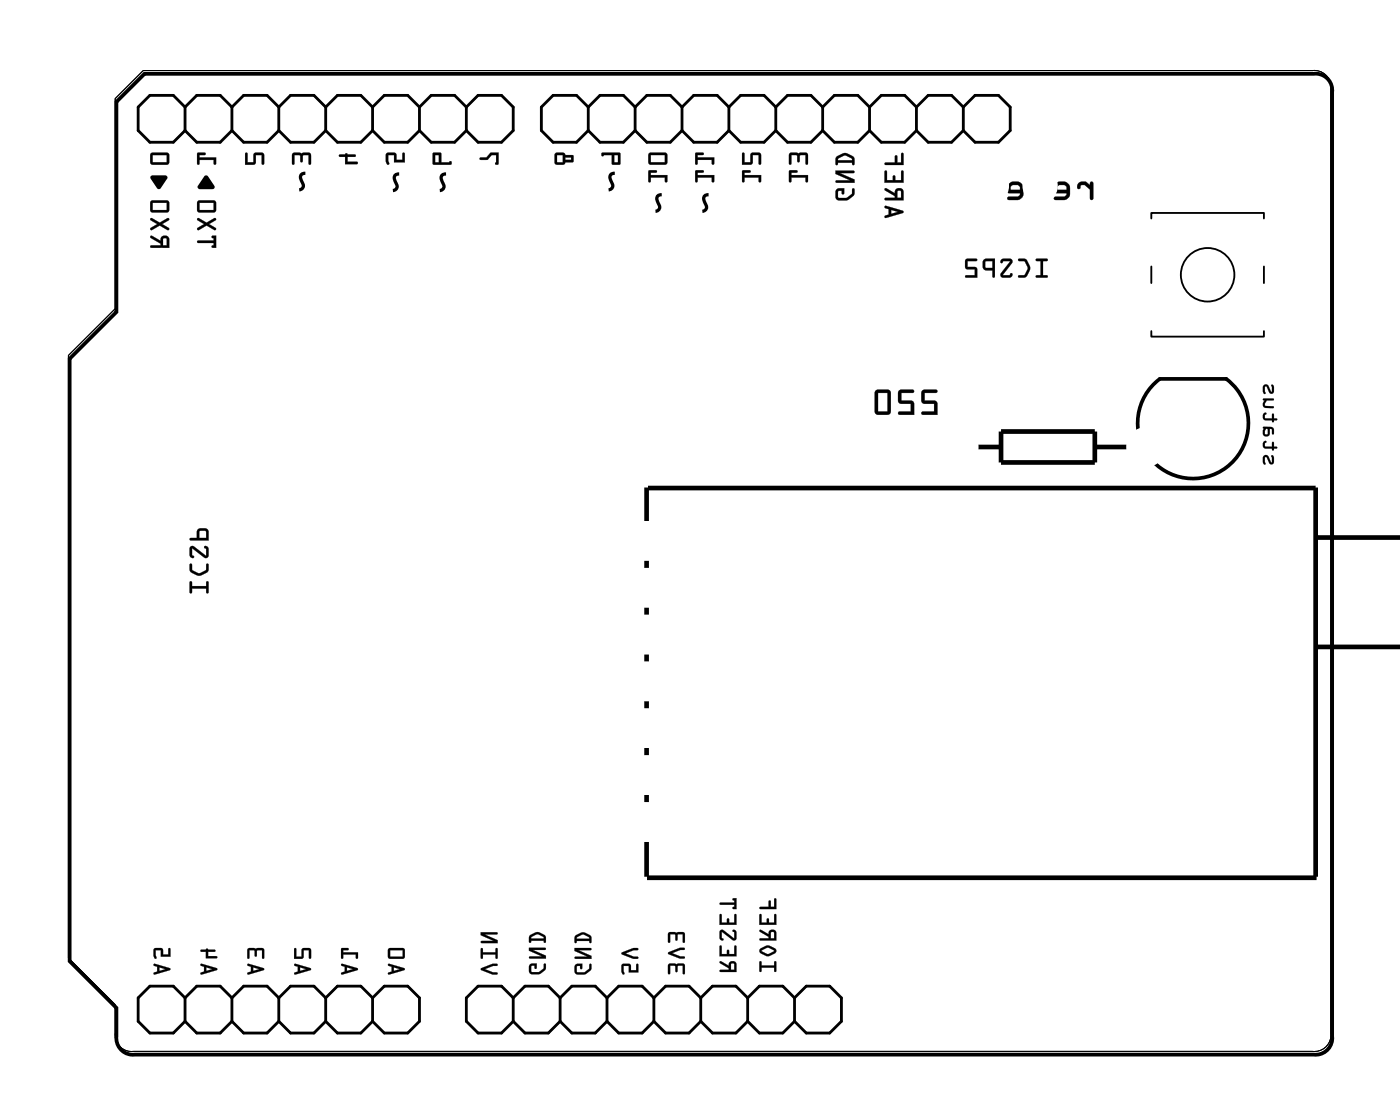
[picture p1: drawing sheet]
<svg xmlns="http://www.w3.org/2000/svg" width="76mm" height="61mm" viewBox="0 0 76 61" stroke-linecap="round" stroke-linejoin="round" font-family="sans-serif">
<path d="M6.2 5.3l1.6-1.5h63.3a.9 .9 0 0 1 1 1v51.2a.9 .9 0 0 1-1 1h-63.9a.9 .9 0 0 1-1-1v-1.6l-2.5-2.5v-32.6l2.5-2.6z" fill="none" stroke="#000" stroke-width=".05"/>
<g fill="#000">
<path d="M8.2 9.5h.8l.1 .1-.5 .6-.4-.5zM10.7 8.3h.4v.1h-.3v.1h.9v.4h-.1v-.2h-.8v.2h-.1zM11.1 9.5h.2l.3 .6v.1h-.9v-.1zM13.3 8.3h.1v.5h.3l.1-.5h.4l.1 .1v.5h-.1v-.5h-.3l-.1 .5h-.5zM15.9 8.3h.9l.1 .1-.1 .5h-.1v-.5h-.3l-.1 .4-.1-.4h-.2v.5h-.1zM18.4 8.4l.4-.1 .4 .1v.1h-.4v.3h.5l.1 .1h-.7v-.4h-.3zM20.9 8.3h.5l.1 .4h.3v-.4h.1v.5h-.6v-.4h-.3l.1 .4a.11 .11 0 0 1-.2 .1 .11 .11 0 0 1 0-.2zM26 8.6l.4-.1 .2-.2h.4v.6h-.2l.1-.5h-.3l-.2 .3h-.4z"/>
<path d="M6.2 5.3v11.4l-2.5 2.6v32.6l2.5 2.5v1.6a.89 .89 0 0 0 1 1h63.9a.89 .89 0 0 0 1-1v-51.2a.89 .89 0 0 0-.8-1h-63.5zM6.2 5.3l1.6-1.5h63.3a.89 .89 0 0 1 1 1v51.4a.9 .9 0 0 1-1 .8h-64.1a.9 .9 0 0 1-.8-1v-1.6l-2.5-2.5v-32.6l2.5-2.6z"/>
<path d="M8.2 12.8v.1l.5 .3v.1h-.5v.1h1v-.4a.24 .24 0 0 0-.3-.2 .24 .24 0 0 0-.2 .2zM8.9 12.9h.1v.4h-.2zM8.2 11.8v.1l.3 .2-.3 .2v.2l.5-.3 .4 .3 .1-.1-.4-.3 .3-.2v-.1l-.4 .3zM8.2 10.9l-.1 .5 .1 .1h.8l.2-.1v-.4l-.1-.1zM8.3 11h.7v.4h-.7z"/>
<path d="M8.2 12.8v.1l.5 .3v.1h-.5v.1h1v-.4a.24 .24 0 0 0-.3-.2 .24 .24 0 0 0-.2 .2zM8.2 12.8l.5 .3a.23 .23 0 0 1 .2-.3 .23 .23 0 0 1 .3 .2v.4h-1v-.1h.5v-.1l-.5-.3zM8.9 12.9h.1v.4h-.2zM8.8 12.9v.4h.2v-.4zM8.2 11.8v.1l.3 .2-.3 .2v.2l.5-.3 .4 .3 .1-.1-.4-.3 .3-.2v-.1l-.4 .3zM8.2 11.8l.5 .3 .4-.3v.1l-.3 .2 .4 .3-.1 .1-.4-.3-.5 .3v-.2l.3-.2-.3-.2zM8.2 10.9l-.1 .5 .1 .1h.8l.2-.1v-.4l-.1-.1zM8.2 10.9h.9l.1 .1v.4l-.2 .1h-.8l-.1-.1zM8.3 11h.7v.4h-.7zM8.3 11v.4h.7v-.4z"/>
<path d="M8.2 8.3l-.1 .5 .1 .1h.8l.2-.1v-.4l-.1-.1zM8.3 8.4h.7v.4h-.7z"/>
<path d="M8.2 8.3l-.1 .5 .1 .1h.8l.2-.1v-.4l-.1-.1zM8.2 8.3h.9l.1 .1v.4l-.2 .1h-.8l-.1-.1zM8.3 8.4h.7v.4h-.7zM8.3 8.4v.4h.7v-.4z"/>
<path d="M10.7 8.3v.6h.1v-.2h.8v.2h.1v-.4h-.9v-.1h.3v-.1zM10.7 8.3h.4v.1h-.3v.1h.9v.4h-.1v-.2h-.8v.2h-.1z"/>
<path d="M10.7 13.1v.1h.9l-.1 .2h.2v-.6h-.2l.1 .2zM10.7 11.8v.1l.4 .2-.4 .2v.2l.5-.3 .4 .3 .1-.1-.4-.3 .4-.2v-.1l-.5 .3zM10.7 10.9v.5l.1 .1h.8l.1-.1v-.4l-.1-.1zM10.8 11h.8v.4h-.8z"/>
<path d="M10.7 13v.2h.9l-.1 .2h.2v-.6h-.2l.1 .2zM10.7 13.1l.9-.1v-.1l-.1-.1h.2v.6h-.2l.1-.1v-.1h-.9zM10.7 11.8v.1l.4 .2-.4 .2v.2l.5-.3 .4 .3 .1-.1-.4-.3 .4-.2v-.1l-.5 .3zM10.7 11.8l.5 .3 .5-.3v.1l-.4 .2 .4 .3-.1 .1-.4-.3-.5 .3v-.2l.4-.2-.4-.2zM10.7 10.9v.5l.1 .1h.8l.1-.1v-.4l-.1-.1zM10.7 10.9h.9l.1 .1v.4l-.1 .1h-.8l-.1-.1zM10.8 11h.8v.4h-.8zM10.8 11v.4h.8v-.4z"/>
<path d="M13.3 8.3v.6h.5l.1-.5h.3v.5h.1v-.5l-.1-.1h-.4l-.1 .5h-.3v-.5zM13.3 8.3h.1v.5h.3l.1-.5h.4l.1 .1v.5h-.1v-.5h-.3l-.1 .5h-.5z"/>
<path d="M15.9 8.3v.6h.1v-.5h.2l.1 .4 .1-.4h.3v.5h.2v-.5l-.1-.1zM15.9 8.3h.9v.1v.5h-.1v-.5h-.3l-.1 .4v-.4h-.4v.5z"/>
<path d="M18.4 8.4v.1h.3v.4h.7l-.1-.1h-.5v-.3h.4v-.1h-.4v-.1zM18.4 8.4l.4-.1 .4 .1v.1h-.4v.3h.5l.1 .1h-.7v-.4h-.3z"/>
<path d="M20.9 8.3v.4l.1 .2h.1l-.1-.5h.3v.4h.6v-.5h-.1v.4h-.3l-.1-.4zM20.9 8.3h.5l.1 .4h.3v-.4h.1v.5h-.6l.1-.4h-.4l.1 .4a.11 .11 0 0 1-.2 .1 .11 .11 0 0 1 0-.2z"/>
<path d="M23.5 8.3v.6h1l-.1-.2-.5 .1v-.5zM23.6 8.4h.2v.4h-.2z"/>
<path d="M23.5 8.3v.6h1l-.1-.2-.1 .1h-.4v-.5zM23.5 8.3h.4v.5l.5-.1 .1 .2h-1zM23.6 8.4h.2v.4h-.2zM23.6 8.4v.4h.2v-.4z"/>
<path d="M26 8.5v.2h.4l.2-.3h.3l-.1 .5h.2v-.6h-.4l-.2 .2zM26 8.6l.4-.1 .2-.2h.4v.6h-.2l.1-.5h-.3l-.2 .3h-.4z"/>
<path d="M30.1 8.3l-.1 .5 .1 .1h.4l.1-.1h.5l-.1-.4h-.4l-.1-.1zM30.2 8.4h.3v.4h-.3zM30.6 8.5h.3v.2h-.3z"/>
<path d="M30.1 8.3l-.1 .5 .1 .1h.4l.1-.1h.5l-.1-.4h-.4l-.1-.1zM30.1 8.3h.4l.1 .1h.4l.1 .4h-.5l-.1 .1h-.4l-.1-.1zM30.2 8.4h.3v.4h-.3zM30.2 8.4v.4h.3v-.4zM30.6 8.5h.3v.2h-.3zM30.6 8.5v.2h.3v-.2z"/>
<path d="M32.6 8.3v.2l.5-.1 .1 .5h.4v-.6zM33.3 8.4h.2v.4h-.2z"/>
<path d="M32.6 8.3v.2l.5-.1 .1 .5h.4v-.6zM32.6 8.3h1v.6h-.4l-.1-.5-.5 .1zM33.3 8.4h.2v.4h-.2zM33.3 8.4v.4h.2v-.4z"/>
<path d="M35.1 9.2l.1 .7 .1-.1v-.2h.7v.2h.1l.1-.3h-.9v-.1h.3v-.1zM35.2 8.3l-.1 .5 .1 .1h.8l.1-.1 .1-.4-.1-.1zM35.3 8.4h.7v.4h-.7z"/>
<path d="M35.1 9.2l.1 .7 .1-.1v-.2h.7v.2h.2v-.3h-.9v-.1h.3v-.1zM35.1 9.2l.5 .1h-.1h-.2v.2h.9l-.1 .3h-.1v-.2h-.7l-.1 .2v.1zM35.2 8.3l-.1 .5 .1 .1h.8l.2-.1v-.4l-.1-.1zM35.2 8.3h.9v.1v.4l-.1 .1h-.8l-.1-.1zM35.3 8.4h.7v.4h-.7zM35.3 8.4v.4h.7v-.4z"/>
<path d="M37.7 9.2v.7l.1-.1v-.2h.8v.2h.1v-.3h-.9v-.1h.3v-.1zM37.7 8.3v.6h.1v-.2h.8v.2h.1v-.4h-.9v-.1h.3v-.1z"/>
<path d="M37.7 9.2v.7l.1-.1v-.2h.8v.2h.1v-.3h-.9v-.1h.3v-.1zM37.7 9.2l.4 .1h-.3v.2h.9v.3h-.1v-.2h-.8v.2l-.1 .1zM37.7 8.3v.6h.1v-.2h.8v.2h.1v-.4h-.9v-.1h.3v-.1zM37.7 8.3h.4v.1h-.3v.1h.9v.4h-.1v-.2h-.8v.2h-.1z"/>
<path d="M40.2 9.2v.7l.1-.1v-.2h.8v.2h.1v-.3h-.9v-.1h.3l.1-.1zM40.2 8.3v.6h.5l.1-.5h.3v.5h.1v-.5v-.1h-.5v.5h-.4v-.5z"/>
<path d="M40.2 9.2v.7l.1-.1v-.2h.8v.2h.1v-.3h-.9v-.1h.3l.1-.1zM40.2 9.2l.5 .1h-.1h-.3v.2h.9v.3h-.1v-.2h-.8v.2l-.1 .1zM40.2 8.3v.6h.5l.1-.5h.3v.5h.1v-.5v-.1h-.5v.5h-.4v-.5zM40.2 8.3h.1v.5h.4v-.5h.4l.1 .1v.5h-.1v-.5h-.3l-.1 .5h-.5z"/>
<path d="M42.8 9.2v.7l.1-.1v-.2h.7v.2h.2v-.3h-.9v-.1h.3v-.1zM42.8 8.3v.6h.1v-.5h.3l.1 .4v-.4h.3v.5h.2v-.5l-.1-.1z"/>
<path d="M42.8 9.2v.7l.1-.1v-.2h.7v.2h.2v-.3h-.9v-.1h.3v-.1zM42.8 9.2l.4 .1h-.3v.2h.9v.3h-.1l-.1-.2h-.7v.2l-.1 .1zM42.8 8.3v.6h.1v-.5h.3l.1 .4v-.4h.3v.5h.2v-.5l-.1-.1zM42.8 8.3h.9l.1 .1v.5h-.1l-.1-.5h-.3v.4l-.1-.4h-.3v.5h-.1z"/>
<path d="M45.3 10.3v.4l.1 .1a.65 .65 0 0 0 .9-.5l-.1-.1v.3l-.3 .2h-.4l-.1-.3 .2-.1v.2h.1v-.3zM45.3 9.2v.2l.8 .4h-.8v.1h1v-.2l-.8-.3h.7l.1-.2zM45.3 8.5v.4l.1-.1h.8l.1 .1v-.4a.6 .6 0 0 0-.9 0zM45.4 8.6l.4-.2 .3 .2 .1 .1h-.8z"/>
<path d="M45.3 10.3v.4l.1 .2h.5l.4-.3v-.3l-.1-.1-.1 .3-.2 .2h-.5v-.3l.2-.1v.2h.1v-.3zM45.3 10.3l.4-.1v.3l-.1-.2-.2 .1v.3h.4l.4-.2v-.3h.1l-.1 .4a.68 .68 0 0 1-.9 .1zM45.3 9.2v.2l.8 .4h-.8v.1h1v-.2l-.8-.3h.7l.1-.2zM45.3 9.2l1 .1-.1 .1h-.7l.8 .3v.2h-1v-.1h.8l-.8-.4zM45.3 8.5v.1v.3l.1-.1h.8v.1h.1v-.4l-.4-.2h-.2zM45.3 8.5l.3-.2h.3l.4 .2v.4h-.1v-.1h-.8l-.1 .1zM45.4 8.6l.4-.2 .3 .2 .1 .1h-.8zM45.4 8.6v.1h.8l-.1-.1-.3-.2z"/>
<path d="M47.9 11.2v.1h.2v.3l-.2 .1 .1 .1 .9-.3v-.1zM48.3 11.4l.3 .1-.3 .1zM47.9 10.2l.1 .1 .5 .3v.1h-.5v.2h1v-.5a.24 .24 0 0 0-.3-.2 .24 .24 0 0 0-.2 .3zM48.6 10.3l.2 .1v.3h-.2zM47.9 9.3v.6h1.1l-.1-.7-.1 .1v.5h-.3l-.1-.3v.3h-.3l-.1-.5zM47.9 8.8l.1 .1h1l-.1-.6h-.1v.5h-.2l-.1-.4v.4z"/>
<path d="M47.9 11.2v.1h.2v.3l-.2 .1 .1 .1 1-.3-.1-.1zM47.9 11.2l1 .2v.1l-.9 .3-.1-.1 .3-.1v-.3h-.2zM48.3 11.4l.3 .1-.3 .1zM48.3 11.4v.2l.4-.1zM47.9 10.2v.1l.6 .3v.1h-.5v.2h1v-.5a.24 .24 0 0 0-.3-.2 .24 .24 0 0 0-.2 .3zM47.9 10.2l.6 .3a.23 .23 0 0 1 .2-.3 .23 .23 0 0 1 .2 .2l.1 .5-1-.1v-.1h.5v-.1l-.5-.3zM48.6 10.4h.2v.3h-.2zM48.6 10.3v.4h.2v-.3zM47.9 9.3v.6h1.1l-.1-.7-.1 .1v.5h-.3l-.1-.3v.3h-.3v-.5zM47.9 9.3h.1v.5h.4v-.3l.1 .3h.3v-.5l.1-.1 .1 .7h-1.1zM47.9 8.8l.1 .1h1v-.6h-.2v.5h-.2l-.1-.4v.1v.3zM47.9 8.8h.6v-.4l.1 .4h.2v-.5h.1l.1 .6h-1z"/>
<path d="M56.1 14l.1 .1h.2v.8h-.2l-.1 .1h.6v-.1h-.2v-.8h.2h.1zM55.2 14v.1l.3 .1 .2 .3-.2 .4h-.3v.1a.47 .47 0 0 0 .6-.5l-.2-.5zM54.3 14.1l-.1 .2 .2-.2 .3 .1-.5 .6v.2h.1h.4l.1-.1v-.1l-.1 .1h-.4l.5-.6v-.2l-.1-.1zM53.3 14.1v.4l.1 .1 .4 .1v.3h.1v-1zM53.4 14.2l.4-.1v.4h-.4zM52.3 14.1v.4l.1 .1h.4v.3h-.4l-.1 .1h.6v-.5h-.5v-.4h.5z"/>
<path d="M56.1 14v.1h.3v.8h-.3v.1h.6v-.1h-.2v-.8h.2h.1zM56.1 14l.7 .1h-.1h-.2v.8h.2v.1h-.6l.1-.1h.2v-.8h-.2zM55.2 14v.1l.3 .1 .2 .3-.2 .4h-.3v.1h.3l.2-.2 .1-.3-.2-.5zM55.2 14h.4l.2 .5a.48 .48 0 0 1-.6 .5v-.1h.3l.2-.4-.2-.4h-.3zM54.2 14.1v.2l.2-.1h.3l-.5 .6v.2l.1 .1 .4-.1 .1-.1v-.1l-.1 .1h-.4l.5-.6 .1-.2-.2-.1zM54.3 14.1l.4-.1 .1 .1v.2l-.5 .6h.4l.1-.1v.1l-.1 .1h-.4l-.1-.1v-.1l.5-.6-.3-.1-.2 .1zM53.3 14.1l-.1 .4 .2 .1 .4 .1v.3h.1v-1zM53.3 14.1l.6-.1v1h-.1v-.4h-.4l-.1-.1zM53.4 14.2l.4-.1v.4h-.4zM53.4 14.2v.3h.4v-.4zM52.3 14v.5l.1 .1h.4v.3h-.4l-.1 .1 .6 .1v-.6h-.5v-.4l.5 .1v-.1zM52.3 14.1h.6h-.5v.4h.5v.5h-.6l.1-.1h.4v-.3l-.5-.1z"/>
<path d="M58.4 9.9v.2a.1 .1 0 0 0 0 .1 .1 .1 0 0 0 .1-.1l.3-.1 .3 .3v.5h.1v-.9h-.1v.1l-.3-.2zM57.2 10l-.1 .2v.2l.7 .1-.1 .2h-.5l-.1 .1h.7l.2-.3-.1-.5-.3-.2-.2 .1zM57.3 10.1l.4-.1 .1 .3h-.5zM55.9 10a.12 .12 0 0 0 .1 .1 .12 .12 0 0 0 .1-.1l.4 .1-.5 .2a.27 .27 0 0 0-.2 .3 .27 .27 0 0 0 .3 .2l.6-.1v-.1l-.2 .1-.5-.1 .1-.1 .4-.2a.22 .22 0 0 0 .2-.3 .22 .22 0 0 0-.2-.2h-.4zM54.7 10l-.1 .2v.2l.7 .1-.2 .2h-.5v.1h.7l.1-.3v-.5l-.3-.2-.3 .1zM54.8 10.1l.4-.1 .1 .3h-.6zM53.4 9.9l.1 .1h.3v.6l-.2 .1-.2-.2-.1 .1a.35 .35 0 0 0 .4 .3 .35 .35 0 0 0 .3-.3v-.6l.2-.1-.2-.1v-.2h-.2v.2z"/>
<path d="M58.4 9.9l-.1 .2a.11 .11 0 0 0 .2 .1 .11 .11 0 0 0 0-.1l.3-.1 .3 .3-.1 .4a.1 .1 0 0 0 .1 .1 .1 .1 0 0 0 .1-.1v-.8a.1 .1 0 0 0-.1-.1 .1 .1 0 0 0-.1 .1l.1 .1-.3-.2zM58.4 9.9h.4l.3 .2v-.2h.1v.9h-.1v-.5l-.3-.3h-.2l-.2 .2zM57.2 10l-.1 .2v.2l.7 .1-.1 .1h-.5a.1 .1 0 0 0-.1 .1 .1 .1 0 0 0 .1 .1h.5h.1l.2-.2v-.4l-.3-.3-.3-.1zM57.2 10l.2-.1h.2l.3 .1 .1 .5-.2 .3h-.7l.1-.1h.5l.1-.2-.7-.1v-.2zM57.3 10.1l.4-.1 .1 .3h-.5zM57.3 10.1v.2h.5l-.1-.3zM55.9 9.9a.12 .12 0 0 0 0 .2 .12 .12 0 0 0 .2-.1l.4 .1-.5 .2a.28 .28 0 0 0-.2 .3 .28 .28 0 0 0 .3 .2l.6-.1a.12 .12 0 0 0-.1-.1 .12 .12 0 0 0-.1 0h-.4h-.1l.7-.4v-.2l-.2-.1a.71 .71 0 0 0-.6 0zM55.9 10l.2-.1h.4a.22 .22 0 0 1 .2 .1 .22 .22 0 0 1-.2 .3l-.4 .2-.1 .1 .5 .1 .1-.1 .1 .1-.3 .1h-.4l-.1-.1v-.3l.6-.3-.5-.1a.09 .09 0 0 1-.1 .1 .09 .09 0 0 1 0-.1zM54.7 10l-.1 .2v.2l.7 .1-.2 .1h-.4a.1 .1 0 0 0-.1 .1 .1 .1 0 0 0 .1 .1h.5h.1l.1-.2v-.4l-.2-.3-.4-.1zM54.7 10l.1-.1h.3l.3 .1v.5l-.1 .3h-.7v-.1h.5l.2-.2-.7-.1v-.2zM54.8 10.1l.4-.1 .1 .3h-.6zM54.8 10.1l-.1 .2h.6l-.1-.3zM53.4 9.9v.1h.4v.6h-.2l-.2-.1h-.1a.21 .21 0 0 0 0 .3 .21 .21 0 0 0 .3 0h.2l.2-.1v-.7l.2-.1-.2-.1v-.2a.1 .1 0 0 0-.1-.1 .1 .1 0 0 0-.1 .1v.2zM53.4 9.9h.4v-.3h.2v.3h.2l-.2 .1v.6a.37 .37 0 0 1-.3 .2 .37 .37 0 0 1-.4-.2l.1-.1 .2 .2h.2v-.1v-.6h-.3z"/>
<path d="M10.3 31.5v.6h.1v-.2h.8v.2h.1v-.6h-.1v.3h-.8v-.3zM10.3 30.6a.47 .47 0 0 0 .5 .6l.5-.2v-.4h-.1v.3l-.4 .2-.4-.2v-.3zM10.3 29.6v.5l.1 .1h.1l-.1-.1v-.4l.7 .5 .2-.1v-.3l-.1-.2h-.1l.1 .1v.4l-.7-.5zM10.7 28.7v.4l-.4 .1v.1h1l-.1-.6zM10.8 28.8h.3l.1 .3h-.4z"/>
<path d="M10.3 31.5v.6h.1v-.2h.8v.2h.1v-.6h-.1v.3h-.8v-.3zM10.3 31.5h.1v.3h.8v-.3h.1v.6h-.1v-.2h-.8v.2h-.1zM10.3 30.5v.5l.3 .2h.3l.4-.3v-.4l-.1 .1v.3l-.4 .2-.4-.2v-.3zM10.3 30.6h.1v.3l.4 .2 .4-.2v-.3h.1v.4l-.5 .2a.48 .48 0 0 1-.5-.6zM10.3 29.6v.5l.1 .1h.1l-.1-.1v-.4l.7 .5 .2-.1v-.3l-.1-.2h-.2l.2 .1-.1 .4-.6-.5zM10.3 29.6h.2l.7 .5v-.3l-.1-.2h.1l.1 .2v.3l-.2 .1-.7-.5v.4l.1 .1h-.1l-.1-.1zM10.7 28.7v.4h-.4v.2h1l-.1-.6-.1-.1zM10.7 28.7h.5l.1 .6h-1v-.1h.4zM10.8 28.8h.3l.1 .3h-.4zM10.8 28.8v.4h.4v-.4z"/>
<path d="M50 21.2l-.1 .6 .2 .1h.5v.4h-.6l-.1 .1 .9 .1-.1-.7-.6-.1v-.4h.6l.1-.1zM48.7 21.2v.6l.1 .1h.5v.4h-.6v.1l.8 .1v-.7l-.7-.1v-.4h.6l.1-.1zM47.4 21.2v1.2l.2 .1h.6l.1-.2-.1-1.1-.1-.1zM47.6 21.3h.5v1h-.5z"/>
<path d="M50 21.2v.6l.6 .1v.4h-.6a.1 .1 0 0 0-.1 .1 .1 .1 0 0 0 .1 .1h.8l-.1-.8h-.6v-.4h.6a.1 .1 0 0 0 .1-.1 .1 .1 0 0 0-.1-.1zM50 21.2h.8l-.1 .1h-.6v.4l.6 .1 .1 .7-.9-.1 .1-.1h.6v-.4h-.5l-.2-.1zM48.7 21.2v.6l.6 .1v.4h-.6a.1 .1 0 0 0-.1 .1 .1 .1 0 0 0 .1 .1h.8v-.8h-.7v-.4h.6a.1 .1 0 0 0 .1-.1 .1 .1 0 0 0-.1-.1zM48.7 21.2h.8l-.1 .1h-.6v.4l.7 .1v.7l-.8-.1v-.1h.7v-.4h-.6l-.1-.1zM47.4 21.2v1.2l.2 .1h.6l.1-.2v-1.1l-.2-.1zM47.5 21.2l.6-.1 .1 .1 .1 1.1-.2 .2h-.5l-.2-.1zM47.6 21.3h.5v1h-.5zM47.6 21.3v1h.5v-1z"/>
<path d="M68.5 24.7v.5l.1-.1v-.3l.2 .3a.14 .14 0 0 0 .1 .1 .14 .14 0 0 0 .1-.2v-.3h-.1v.4l-.2-.4zM68.5 23.9l-.1 .2 .1 .2h.4l.1 .1v-.1h.2l-.2-.1v-.3l-.1 .3h-.3l-.1-.2 .1-.1zM68.4 23.1v.4a.19 .19 0 0 0 .2 .1 .19 .19 0 0 0 .2-.1v-.3l.1 .3h.1v-.3zM68.6 23.2l.1 .1-.1 .2h-.1zM68.5 22.4l-.1 .2 .1 .2h.4l.1 .1v-.1l.2-.1h-.2v-.3l-.1 .3h-.3l-.1-.2 .1-.1zM68.4 21.6l.1 .1a.23 .23 0 0 0-.1 .2 .23 .23 0 0 0 .2 .2h.4v-.1h-.4l-.1-.1 .1-.2h.4v-.1zM68.5 20.9v.4h.1v-.4l.2 .4a.14 .14 0 0 0 .1 0 .14 .14 0 0 0 .1-.1v-.4l-.1 .1v.3l-.2-.3z"/>
<path d="M68.5 24.7v.5l.1-.1v-.3l.2 .3h.2v-.3v-.1h-.1v.4l-.2-.4zM68.5 24.7h.2l.2 .4v-.4l.1 .3a.13 .13 0 0 1-.1 .2 .13 .13 0 0 1-.1-.1l-.2-.3v.3l-.1 .1zM68.5 23.9l-.1 .2 .1 .2h.4l.1 .1v-.1h.2l-.2-.1v-.3l-.1 .1v.2h-.3v-.3zM68.5 23.9h.1l-.1 .1 .1 .2h.3l.1-.3v.3l.2 .1h-.2v.1l-.1-.1h-.4l-.1-.2zM68.4 23.1v.4a.2 .2 0 0 0 .2 .2 .2 .2 0 0 0 .2-.2v-.3l.1 .1v.2h.1v-.3zM68.4 23.1l.6 .1v.3h-.1l-.1-.3v.3a.19 .19 0 0 1-.2 .1 .19 .19 0 0 1-.2-.1zM68.6 23.2l.1 .1-.1 .2h-.1zM68.6 23.2l-.1 .3h.1l.1-.2zM68.5 22.4l-.1 .2 .1 .2h.4l.1 .1v-.1l.2-.1h-.2v-.3h-.1v.3h-.3v-.3zM68.5 22.4h.1l-.1 .1 .1 .2h.3l.1-.3v.3h.2l-.2 .1v.1l-.1-.1h-.4l-.1-.2zM68.4 21.6l.1 .1a.24 .24 0 0 0 .1 .4h.4v-.1h-.4l-.1-.1 .1-.2h.4v-.1zM68.4 21.6h.6v.1h-.4l-.1 .2 .5 .1v.1l-.5-.1-.1-.2 .1-.1zM68.5 20.9v.4h.1v-.4l.2 .4h.2v-.3v-.2l-.1 .1v.3l-.2-.4zM68.5 20.9h.2l.2 .3v-.3v-.1l.1 .4a.13 .13 0 0 1-.1 .1 .13 .13 0 0 1-.1 0l-.2-.4v.4h-.1z"/>
<path d="M8.3 52.2v.1l.2 .1v.2l-.2 .1 .1 .1 .8-.3v-.1zM8.6 52.4l.4 .1-.4 .1zM8.4 51.4l-.1 .3a.1 .1 0 0 0 0 .2 .1 .1 0 0 0 .2 0l-.1-.4h.3v.3h.5v-.4h-.1v.3h-.3v-.3z"/>
<path d="M8.3 52.2v.1l.2 .1v.2l-.2 .1 .1 .1 .8-.3v-.1zM8.3 52.2l.9 .3-.8 .3-.1-.1 .2-.1v-.2l-.1-.1zM8.6 52.4l.4 .1-.4 .1zM8.6 52.4v.2l.4-.1zM8.3 51.4v.4l.1 .1h.1l-.1-.4h.3v.3h.5v-.4h-.1v.3h-.3v-.3zM8.4 51.4h.4v.3h.3v-.3h.1v.4h-.5v-.3h-.3l.1 .4a.1 .1 0 0 1-.2 0 .1 .1 0 0 1 0-.2z"/>
<path d="M10.9 52.2v.1l.2 .1v.2l-.2 .1v.1l.9-.3-.1-.1zM11.2 52.4l.3 .1-.3 .1zM10.9 51.5v.1h.3v.3h.6l-.1-.1h-.4v-.2h.3v-.1l-.4-.1z"/>
<path d="M10.9 52.2v.1l.2 .1v.2l-.2 .1v.1l.9-.3-.1-.1zM10.9 52.2l.9 .3-.9 .3v-.1l.2-.1v-.2l-.2-.1zM11.2 52.4l.3 .1-.3 .1zM11.2 52.4v.2l.3-.1zM10.9 51.5v.1h.3l-.1 .3h.7l-.1-.1h-.4v-.2h.3v-.2h-.4zM10.9 51.5l.3-.1 .4 .1v.1h-.3v.2h.4l.1 .1h-.6v-.3h-.3z"/>
<path d="M13.4 52.2v.1l.2 .1v.2l-.2 .1v.1l.9-.3v-.1zM13.7 52.4l.3 .1-.3 .1zM13.4 51.4v.5h.1v-.4h.3l.1 .3v-.3h.3v.4h.1l-.1-.5z"/>
<path d="M13.4 52.2v.1l.2 .1v.2l-.2 .1v.1l.9-.3v-.1zM13.4 52.2l.9 .3-.8 .3-.1-.1 .2-.1v-.2l-.2-.1zM13.7 52.4l.3 .1-.3 .1zM13.7 52.4v.2l.4-.1zM13.4 51.4v.5h.1v-.4h.3l.1 .3v-.3h.3v.4h.1v-.4l-.1-.1zM13.4 51.4h.8l.1 .5h-.1v-.4h-.3v.3l-.1-.3h-.3v.4h-.1z"/>
<path d="M16 52.2v.1l.1 .1v.2l-.1 .1v.1l.9-.3-.1-.1zM16.3 52.4l.3 .1-.3 .1zM16 51.4l-.1 .5h.5l.1-.4h.2v.4h.1v-.5h-.4l-.1 .4h-.2l-.1-.4z"/>
<path d="M15.9 52.2l.1 .1 .1 .1v.2l-.2 .1 .1 .1 .9-.3-.1-.1zM16 52.2l.8 .3-.8 .3v-.1l.1-.1v-.2l-.1-.1zM16.3 52.4l.3 .1-.3 .1zM16.2 52.4v.2l.4-.1zM15.9 51.4v.6l.5-.1 .1-.4h.2v.4h.2v-.4l-.1-.1h-.4l-.1 .4h-.2v-.4zM16 51.4v.4h.3l.1-.4h.4v.5h-.1v-.4h-.3v.4h-.5z"/>
<path d="M18.5 52.2v.1l.2 .1v.2l-.2 .1v.1l.9-.3v-.1zM18.8 52.4l.3 .1-.3 .1zM18.5 51.4v.5h.1v-.2h.7v.2h.1v-.3h-.8v-.1h.3v-.1z"/>
<path d="M18.5 52.2v.1l.2 .1v.2l-.2 .1v.1l.9-.3v-.1zM18.5 52.2l.9 .3-.9 .3v-.1l.2-.1v-.2l-.2-.1zM18.8 52.4l.3 .1-.3 .1zM18.8 52.4v.2l.3-.1zM18.5 51.4v.5h.1v-.2h.7v.2h.1v-.3h-.8v-.1h.3v-.1zM18.5 51.4h.4v.1h-.3v.1h.8v.3h-.1v-.2h-.7l-.1 .2z"/>
<path d="M21 52.2v.1l.2 .1v.2l-.2 .1 .1 .1 .8-.3v-.1zM21.3 52.4l.4 .1-.4 .1zM21.1 51.4l-.1 .4 .1 .1h.7h.1v-.5zM21.1 51.5h.7v.3h-.7z"/>
<path d="M21 52.2v.1l.2 .1v.2l-.2 .1 .1 .1 .8-.3v-.1zM21 52.2l.9 .3-.8 .3-.1-.1 .2-.1v-.2l-.1-.1zM21.3 52.4l.4 .1-.4 .1zM21.3 52.4v.2l.4-.1zM21 51.4v.4l.1 .1 .7 .1 .1-.1v-.4v-.1zM21.1 51.4h.8v.5h-.1h-.7l-.1-.1zM21.1 51.5h.7v.3h-.7zM21.1 51.5v.3h.7v-.3z"/>
<path d="M26.1 52.5v.1l.6 .2h.3l-.1-.1-.6-.2 .6-.2v-.1h-.2zM26.1 51.4v.5h.1v-.2h.6v.2h.2l-.1-.5h-.1v.2h-.6v-.2zM26 50.5v.2l.8 .3h-.7v.1h.9v-.2l-.7-.3h.6v-.1z"/>
<path d="M26 52.5l.1 .1 .6 .2h.3l-.1-.1-.6-.2 .6-.2v-.1h-.2zM26.1 52.4l.6-.2h.2v.1l-.6 .2 .7 .3h-.3l-.6-.2zM26.1 51.4v.5h.1v-.2h.6v.2h.2l-.1-.5h-.1v.2h-.6v-.2zM26.1 51.4h.1v.2h.6l.1-.2 .1 .5h-.1l-.1-.2h-.6l-.1 .2zM26 50.5v.2l.8 .3h-.7v.1h.9v-.2l-.7-.3h.6v-.1zM26 50.5h.9v.1h-.6l.7 .3v.2h-.9v-.1h.7l-.8-.3z"/>
<path d="M28.7 52.3v.3l.1 .2a.58 .58 0 0 0 .8-.5l-.1-.1v.3l-.3 .1-.4 .1v-.3l.2-.1v.2l.1-.3zM28.7 51.3v.2l.7 .3h-.7v.1h.9v-.1l-.7-.3h.6v-.1zM28.7 50.7v.4l.1-.1h.7v.1v-.4a.54 .54 0 0 0-.7-.1zM28.8 50.8l.3-.2 .4 .2h-.7z"/>
<path d="M28.7 52.2v.4l.1 .2h.4l.4-.3-.1-.3-.1 .3-.2 .1-.4 .1v-.3l.2-.1v.2l.1-.3zM28.7 52.3l.4-.1-.1 .3v-.2h-.2v.3l.4 .1 .3-.2v-.3v.4a.61 .61 0 0 1-.8 .1zM28.7 51.3v.2l.7 .3h-.7v.1h.9v-.1l-.7-.3h.6v-.2zM28.7 51.3l.8 .1v.1h-.6l.7 .3v.1h-.9v-.1h.7l-.7-.3zM28.7 50.7v.4l.1-.1h.7v.1l.1-.1v-.3l-.4-.2h-.1zM28.7 50.7l.3-.2h.2l.3 .2 .1 .3-.1 .1v-.1h-.7l-.1 .1zM28.8 50.8l.3-.2 .4 .2h-.7zM28.8 50.8v.1h.7l-.1-.2-.2-.1z"/>
<path d="M31.2 52.3l-.1 .3 .1 .2a.58 .58 0 0 0 .8-.5l-.1-.1v.3l-.2 .2h-.4l-.1-.3 .2-.1 .1 .2v-.3zM31.1 51.4v.1l.7 .3h-.6v.1h.8v-.1l-.7-.3h.7v-.1zM31.2 50.7v.4v-.1h.7l.1 .1v-.4a.54 .54 0 0 0-.8 0zM31.3 50.8l.3-.2 .3 .3h-.7z"/>
<path d="M31.2 52.3l-.1 .3 .1 .2h.5l.3-.3v-.3l-.1 .3-.2 .2h-.4v-.3l.1-.1v.2h.1l.1-.3zM31.2 52.3l.3-.1v.3l-.1-.2h-.1l-.1 .3 .4 .1 .3-.2 .1-.3v.4a.61 .61 0 0 1-.9 .1zM31.1 51.4v.1l.7 .3h-.6v.1l.9 .1v-.2l-.8-.3h.7v-.1zM31.1 51.4h.9v.1h-.7l.7 .3v.1h-.8v-.1h.6l-.7-.3zM31.2 50.7v.4v-.1h.7v.1h.1v-.4l-.3-.2h-.2zM31.2 50.7l.3-.2h.2l.3 .2v.4h-.1v-.1h-.7v.1zM31.3 50.8l.3-.2 .3 .3h-.7zM31.2 50.8v.1h.7v-.1l-.3-.2z"/>
<path d="M33.7 52.2v.4a.1 .1 0 0 0 0 .1 .1 .1 0 0 0 .1 0v-.4h.3v.4h.5v-.5h-.1v.4h-.3l-.1-.4zM33.7 51.6v.1l.6 .2h.3l-.1-.1-.6-.1 .6-.2v-.1h-.2z"/>
<path d="M33.7 52.2v.4v.2l.1-.1v-.4h.3v.4h.5l-.1-.5v.4h-.3l-.1-.4zM33.7 52.3l.4-.1 .1 .4h.3v-.3h.1v.4h-.5v-.4h-.3v.4a.1 .1 0 0 1-.1 0 .1 .1 0 0 1 0-.1zM33.7 51.6v.1l.6 .3 .3-.1-.1-.1-.6-.1 .6-.2v-.1h-.2zM33.7 51.6l.6-.2h.2v.1l-.6 .2 .7 .2h-.3l-.6-.2z"/>
<path d="M36.2 52.2v.6l.1-.1v-.4h.3v.4l.1-.4h.3v.4h.1l-.1-.5zM36.2 51.6v.1l.6 .2h.3v-.1l-.7-.2 .7-.1v-.1l-.3-.1zM36.2 50.5v.6l.1-.1v-.4h.3v.4l.1-.4h.3v.4h.1l-.1-.5z"/>
<path d="M36.2 52.2v.6l.1-.1v-.4h.3v.4l.1-.4h.3v.5h.1v-.5l-.1-.1zM36.2 52.2h.8l.1 .5h-.1v-.4h-.3l-.1 .4v-.4h-.3v.4l-.1 .1zM36.2 51.6v.1l.6 .2h.3v-.1l-.7-.2 .7-.1v-.2h-.3zM36.2 51.6l.6-.3 .3 .1v.1l-.7 .1 .7 .3h-.3l-.6-.2zM36.2 50.5v.6l.1-.1v-.4h.3v.4l.1-.4h.3v.4h.1v-.4l-.1-.1zM36.2 50.5h.8l.1 .5h-.1v-.4h-.3l-.1 .4v-.4h-.3v.4l-.1 .1z"/>
<path d="M39 52.1v.1l.5 .3h-.5v.2h.9v-.4a.21 .21 0 0 0-.2-.2 .21 .21 0 0 0-.2 .2zM39.6 52.2h.2v.3h-.2zM39 51.2v.6h.9v-.6l-.1 .1v.4h-.3l-.1-.2v.2h-.3v-.4zM39 50.4v.4l.1 .1h.1l-.1-.1v-.3l.6 .4h.2v-.4l-.1-.1h-.1l.1 .1v.3l-.6-.4zM39 49.5v.6h.9v-.6l-.1 .1v.4h-.3l-.1-.2v.2h-.3v-.4zM39 48.9v.1h.8l-.1 .2 .2 .1v-.6h-.2l.1 .2z"/>
<path d="M39 52.1v.1l.5 .3h-.5v.2h.9v-.4a.22 .22 0 0 0-.2-.2 .22 .22 0 0 0-.2 .2zM39 52.1l.5 .2a.21 .21 0 0 1 .1-.2 .21 .21 0 0 1 .3 .2v.4h-.9v-.2h.5l-.5-.3zM39.6 52.2h.2v.3h-.2zM39.6 52.2v.3h.2v-.3zM39 51.2v.6h.9v-.6l-.1 .1v.4h-.3l-.1-.3v.3h-.3v-.4zM39 51.2l.1 .1v.4h.3v-.2l.1 .2h.3v-.4l.1-.1v.6h-.9zM39 50.4v.4l.1 .1h.1l-.1-.1v-.3l.6 .5 .2-.1v-.4l-.1-.1h-.1l.1 .1v.3l-.6-.4zM39 50.4h.2l.6 .4v-.3l-.1-.1h.1l.1 .1v.4h-.2l-.6-.4v.3l.1 .1h-.1l-.1-.1zM39 49.5v.6h.9v-.6l-.1 .1v.4h-.3l-.1-.3v.3h-.3v-.4zM39 49.5l.1 .1v.4h.3v-.2l.1 .2h.3v-.4l.1-.1v.6h-.9zM39 48.9v.1h.8l-.1 .2 .2 .1v-.6h-.2l.1 .2zM39 48.9h.8l-.1-.2h.2v.6l-.2-.1 .1-.2h-.8z"/>
<path d="M41.2 52.1v.6l.1-.1v-.2h.6v.2h.2l-.1-.5h-.1v.2h-.6v-.2zM41.2 51.4v.2l.3 .2 .6-.2-.1-.2-.3-.2zM41.3 51.5l.3-.2 .3 .2-.3 .2zM41.2 50.4v.1l.4 .3h-.4v.2h.9v-.5a.21 .21 0 0 0-.3-.1 .21 .21 0 0 0-.2 .2zM41.8 50.5h.1v.3h-.1zM41.2 49.5l-.1 .6h1l-.1-.6-.1 .1v.4h-.2l-.1-.2-.1 .2h-.2v-.4zM41.2 49.1v.2h.9v-.6h-.2v.4h-.1l-.1-.3-.1 .3z"/>
<path d="M41.2 52.1v.6l.1-.1v-.2h.6v.2h.2l-.1-.5h-.1v.2h-.6v-.2zM41.2 52.1l.1 .2h.6l.1-.2v.5h-.1v-.2h-.6l-.1 .2zM41.2 51.4v.2l.3 .2h.2l.4-.2-.1-.2-.3-.2zM41.2 51.4l.5-.2 .3 .2v.2l-.3 .2h-.2l-.3-.2zM41.3 51.5l.3-.2 .3 .2-.3 .2zM41.3 51.5l.3 .2 .3-.2-.3-.2zM41.2 50.4v.1l.4 .3h-.4v.2h.9v-.5a.22 .22 0 0 0-.3-.1 .22 .22 0 0 0-.2 .2zM41.2 50.4l.4 .2a.21 .21 0 0 1 .2-.2 .21 .21 0 0 1 .3 .1v.5l-.9-.1v-.1h.4l-.4-.3zM41.8 50.5h.1v.3h-.1zM41.8 50.5v.3h.1v-.3zM41.2 49.5l-.1 .6h1l-.1-.6-.1 .1v.4h-.2l-.1-.3-.1 .3h-.2v-.4zM41.2 49.5v.1l.1 .4h.2l.1-.2 .1 .2h.2v-.4l.1-.1 .1 .6h-1zM41.2 49.1v.2h.9v-.6h-.2v.4h-.1l-.1-.3-.1 .3zM41.2 49.2l.4-.1 .1-.3 .1 .3h.1v-.4h.1l.1 .6-.9-.1z"/>
</g>
<path d="M35 26.4v21.1M35.1 26.4h36.2M52.9 24.2h1.3M54.2 23.4h5.1v1.7h-5.1zM59.3 24.2h1.8M71.3 26.4v21.1M71.3 29.1h4.6M71.3 35h4.6M35.1 47.6h36.2" fill="none" stroke="#000" stroke-width=".25"/>
<path d="M6.3 5.5l1.5-1.5h63.4a.9 .9 0 0 1 1 1v51.1a.9 .9 0 0 1-1 1h-63.9a.9 .9 0 0 1-1-1v-1.5l-2.5-2.5v-32.7l2.5-2.5zM62.3 21l.5-.5h3.6a3 3 0 0 1 .6 4.3 3 3 0 0 1-4.2 .5 3 3 0 0 1-.5-4.3z" fill="none" stroke="#000" stroke-width=".2"/>
<g fill="none" stroke="#000" stroke-width=".15">
<path d="M10 5.8v1.3M10 5.8l-.6-.6h-1.3l-.6 .6v1.3l.6 .6h1.3l.6-.6M10 7.1l.7 .6h1.2l.7-.6M10 5.8l.7-.6h1.2l.7 .6M12.6 5.8v1.3M12.6 7.1l.6 .6h1.3l.6-.6M12.6 5.8l.6-.6h1.3l.6 .6M15.1 5.8v1.3M15.1 7.1l.6 .6h1.3l.6-.6M15.1 5.8l.6-.6h1.3l.6 .6M17.6 5.8v1.3M17.6 7.1l.7 .6h1.2l.7-.6"/>
<path d="M17.6 5.8l.7-.6h1.2l.7 .6M20.2 5.8v1.3M20.2 7.1l.6 .6h1.3l.6-.6M20.2 5.8l.6-.6h1.3l.6 .6M22.7 5.8v1.3M22.7 7.1l.7 .6h1.2l.7-.6M22.7 5.8l.7-.6h1.2l.7 .6M25.3 5.8l.6-.6h1.3l.6 .6v1.3l-.6 .6h-1.3l-.6-.6M25.3 5.8v1.3M31.9 5.8l-.7-.6h-1.2l-.7 .6v1.3l.7 .6h1.2l.7-.6M31.9 7.1l.6 .6h1.3l.6-.6M31.9 5.8l.6-.6h1.3l.6 .6"/>
<path d="M31.9 5.8v1.3M34.4 7.1l.6 .6h1.3l.6-.6M34.4 5.8l.6-.6h1.3l.6 .6M34.4 5.8v1.3M36.9 7.1l.7 .6h1.3l.6-.6M36.9 5.8l.7-.6h1.3l.6 .6M36.9 5.8v1.3M39.5 7.1l.6 .6h1.3l.6-.6M39.5 5.8l.6-.6h1.3l.6 .6M39.5 5.8v1.3M42 7.1l.7 .6h1.2l.7-.6M42 5.8l.7-.6h1.2l.7 .6"/>
<path d="M42 5.8v1.3M44.6 7.1l.6 .6h1.3l.6-.6M44.6 5.8l.6-.6h1.3l.6 .6M44.6 5.8v1.3M47.1 7.1l.6 .6h1.3l.6-.6M47.1 5.8l.6-.6h1.3l.6 .6M47.1 5.8v1.3M49.6 7.1l.7 .6h1.3l.6-.6M49.6 5.8l.7-.6h1.3l.6 .6M49.6 5.8v1.3M52.2 5.8l.6-.6h1.3l.6 .6v1.3l-.6 .6h-1.3l-.6-.6M52.2 5.8v1.3"/>
<path d="M10 54.1l-.6-.7h-1.3l-.6 .7v1.2l.6 .7h1.3l.6-.7M10 54.1l.7-.7h1.2l.7 .7M10 54.1v1.2M10 55.3l.7 .7h1.2l.7-.7M12.6 54.1l.6-.7h1.3l.6 .7M12.6 54.1v1.2M12.6 55.3l.6 .7h1.3l.6-.7M15.1 54.1l.6-.7h1.3l.6 .7M15.1 55.3l.6 .7h1.3l.6-.7M15.1 54.1v1.2M17.6 54.1l.7-.7h1.2l.7 .7M17.6 55.3l.7 .7h1.2l.7-.7"/>
<path d="M17.6 54.1v1.2M20.2 54.1l.6-.7h1.3l.6 .7v1.2l-.6 .7h-1.3l-.6-.7M20.2 54.1v1.2M27.8 54.1l-.6-.7h-1.3l-.6 .7v1.2l.6 .7h1.3l.6-.7M27.8 54.1l.6-.7h1.3l.6 .7M27.8 55.3l.6 .7h1.3l.6-.7M27.8 54.1v1.2M30.3 54.1l.7-.7h1.2l.7 .7M30.3 55.3l.7 .7h1.2l.7-.7M30.3 54.1v1.2M32.9 54.1l.6-.7h1.3l.6 .7M32.9 55.3l.6 .7h1.3l.6-.7"/>
<path d="M32.9 54.1v1.2M35.4 54.1l.7-.7h1.2l.7 .7M35.4 55.3l.7 .7h1.2l.7-.7M35.4 54.1v1.2M38 54.1l.6-.7h1.3l.6 .7M38 55.3l.6 .7h1.3l.6-.7M38 54.1v1.2M40.5 54.1l.6-.7h1.3l.6 .7M40.5 55.3l.6 .7h1.3l.6-.7M40.5 54.1v1.2M43 54.1l.7-.7h1.3l.6 .7v1.2l-.6 .7h-1.3l-.7-.7M43 54.1v1.2"/>
</g>
<path d="M16.5 9.4h-.2v.2l.1 .5v.1l-.2 .1M21.6 9.4l-.2 .1v.1l.1 .5-.1 .2h-.1M24.2 9.4l-.2 .1-.1 .1 .2 .5-.1 .2h-.2M33.3 9.4h-.2l-.1 .2 .2 .5-.1 .1-.1 .1M35.8 10.6h-.2v.2l.1 .4v.2h-.2M38.4 10.6h-.2l-.1 .2 .2 .4-.1 .2h-.1" fill="none" stroke="#000" stroke-width=".18"/>
<g fill="none" stroke="#000" stroke-width=".1">
<path d="M62.4 11.8v-.3h6.1v.3M62.4 17.9v.3h6.1v-.3M62.4 14.4v.9M68.5 14.4v.9"/>
<circle cx="65.4" cy="14.9" r="1.45"/>
</g>
<circle cx="36.7" cy="44.5" r=".74" fill="#fff"/>
<circle cx="36.7" cy="44.5" r=".74" fill="none" stroke="#fff" stroke-width=".76" stroke-linecap="butt"/>
<circle cx="36.7" cy="42" r=".74" fill="#fff"/>
<circle cx="36.7" cy="42" r=".74" fill="none" stroke="#fff" stroke-width=".76" stroke-linecap="butt"/>
<circle cx="36.7" cy="39.5" r=".74" fill="#fff"/>
<circle cx="36.7" cy="39.5" r=".74" fill="none" stroke="#fff" stroke-width=".76" stroke-linecap="butt"/>
<circle cx="36.7" cy="36.9" r=".74" fill="#fff"/>
<circle cx="36.7" cy="36.9" r=".74" fill="none" stroke="#fff" stroke-width=".76" stroke-linecap="butt"/>
<circle cx="36.7" cy="34.4" r=".74" fill="#fff"/>
<circle cx="36.7" cy="34.4" r=".74" fill="none" stroke="#fff" stroke-width=".76" stroke-linecap="butt"/>
<circle cx="36.7" cy="31.8" r=".74" fill="#fff"/>
<circle cx="36.7" cy="31.8" r=".74" fill="none" stroke="#fff" stroke-width=".76" stroke-linecap="butt"/>
<circle cx="36.7" cy="29.3" r=".74" fill="#fff"/>
<circle cx="36.7" cy="29.3" r=".74" fill="none" stroke="#fff" stroke-width=".76" stroke-linecap="butt"/>
<circle cx="36.7" cy="42" r=".75" fill="#fff"/>
<circle cx="36.7" cy="42" r=".75" fill="none" stroke="#fff" stroke-width=".64" stroke-linecap="butt"/>
<path d="M34.2 41.3l.2-.2h.4h1.9a.94 .94 0 0 1 .9 .9 .94 .94 0 0 1-.9 .9h-1.9a.94 .94 0 0 1-.9-.5 .94 .94 0 0 1 .3-1.1zM36.1 42a.6 .6 0 0 0 1.2 0 .6 .6 0 0 0-1.2 0z" fill="#fff"/>
<g fill="none" stroke="#fff" stroke-width=".25">
<path d="M34.2 41.3l.2-.2h.4h1.9a.94 .94 0 0 1 .9 .9 .94 .94 0 0 1-.9 .9h-1.9a.94 .94 0 0 1-.9-.5 .94 .94 0 0 1 .3-1.1z"/>
<circle cx="36.7" cy="42" r=".56"/>
</g>
<circle cx="36.7" cy="42" r=".75" fill="#fff"/>
<circle cx="36.7" cy="42" r=".75" fill="none" stroke="#fff" stroke-width=".64" stroke-linecap="butt"/>
<path d="M34.2 41.3l.2-.2h.4h1.9a.94 .94 0 0 1 .9 .9 .94 .94 0 0 1-.9 .9h-1.9a.94 .94 0 0 1-.9-.5 .94 .94 0 0 1 .3-1.1zM36.1 42a.6 .6 0 0 0 1.2 0 .6 .6 0 0 0-1.2 0z" fill="#fff"/>
<g fill="none" stroke="#fff" stroke-width=".25">
<path d="M34.2 41.3l.2-.2h.4h1.9a.94 .94 0 0 1 .9 .9 .94 .94 0 0 1-.9 .9h-1.9a.94 .94 0 0 1-.9-.5 .94 .94 0 0 1 .3-1.1z"/>
<circle cx="36.7" cy="42" r=".56"/>
</g>
<circle cx="36.7" cy="42" r=".75" fill="#fff"/>
<circle cx="36.7" cy="42" r=".75" fill="none" stroke="#fff" stroke-width=".64" stroke-linecap="butt"/>
<path d="M34.2 41.3l.2-.2h.4h1.9a.94 .94 0 0 1 .9 .9 .94 .94 0 0 1-.9 .9h-1.9a.94 .94 0 0 1-.9-.5 .94 .94 0 0 1 .3-1.1zM36.1 42a.6 .6 0 0 0 1.2 0 .6 .6 0 0 0-1.2 0z" fill="#fff"/>
<g fill="none" stroke="#fff" stroke-width=".25">
<path d="M34.2 41.3l.2-.2h.4h1.9a.94 .94 0 0 1 .9 .9 .94 .94 0 0 1-.9 .9h-1.9a.94 .94 0 0 1-.9-.5 .94 .94 0 0 1 .3-1.1z"/>
<circle cx="36.7" cy="42" r=".56"/>
</g>
<circle cx="36.7" cy="29.3" r=".75" fill="#fff"/>
<circle cx="36.7" cy="29.3" r=".75" fill="none" stroke="#fff" stroke-width=".64" stroke-linecap="butt"/>
<path d="M34.2 28.6l.2-.2h.4h1.9a.94 .94 0 0 1 .9 .9 .94 .94 0 0 1-.9 .9h-1.9a.94 .94 0 0 1-.9-.5 .94 .94 0 0 1 .3-1.1zM36.1 29.3a.6 .6 0 0 0 1.2 0 .6 .6 0 0 0-1.2 0z" fill="#fff"/>
<g fill="none" stroke="#fff" stroke-width=".25">
<path d="M34.2 28.6l.2-.2h.4h1.9a.94 .94 0 0 1 .9 .9 .94 .94 0 0 1-.9 .9h-1.9a.94 .94 0 0 1-.9-.5 .94 .94 0 0 1 .3-1.1z"/>
<circle cx="36.7" cy="29.3" r=".56"/>
</g>
<circle cx="36.7" cy="29.3" r=".75" fill="#fff"/>
<circle cx="36.7" cy="29.3" r=".75" fill="none" stroke="#fff" stroke-width=".64" stroke-linecap="butt"/>
<path d="M34.2 28.6l.2-.2h.4h1.9a.94 .94 0 0 1 .9 .9 .94 .94 0 0 1-.9 .9h-1.9a.94 .94 0 0 1-.9-.5 .94 .94 0 0 1 .3-1.1zM36.1 29.3a.6 .6 0 0 0 1.2 0 .6 .6 0 0 0-1.2 0z" fill="#fff"/>
<g fill="none" stroke="#fff" stroke-width=".25">
<path d="M34.2 28.6l.2-.2h.4h1.9a.94 .94 0 0 1 .9 .9 .94 .94 0 0 1-.9 .9h-1.9a.94 .94 0 0 1-.9-.5 .94 .94 0 0 1 .3-1.1z"/>
<circle cx="36.7" cy="29.3" r=".56"/>
</g>
<circle cx="36.7" cy="29.3" r=".75" fill="#fff"/>
<circle cx="36.7" cy="29.3" r=".75" fill="none" stroke="#fff" stroke-width=".64" stroke-linecap="butt"/>
<path d="M34.2 28.6l.2-.2h.4h1.9a.94 .94 0 0 1 .9 .9 .94 .94 0 0 1-.9 .9h-1.9a.94 .94 0 0 1-.9-.5 .94 .94 0 0 1 .3-1.1zM36.1 29.3a.6 .6 0 0 0 1.2 0 .6 .6 0 0 0-1.2 0z" fill="#fff"/>
<g fill="none" stroke="#fff" stroke-width=".25">
<path d="M34.2 28.6l.2-.2h.4h1.9a.94 .94 0 0 1 .9 .9 .94 .94 0 0 1-.9 .9h-1.9a.94 .94 0 0 1-.9-.5 .94 .94 0 0 1 .3-1.1z"/>
<circle cx="36.7" cy="29.3" r=".56"/>
</g>
<circle cx="36.7" cy="44.5" r=".75" fill="#fff"/>
<circle cx="36.7" cy="44.5" r=".75" fill="none" stroke="#fff" stroke-width=".64" stroke-linecap="butt"/>
<path d="M34.2 43.9l.2-.2 .4-.1h1.9a.94 .94 0 0 1 .9 .9 .94 .94 0 0 1-.9 1h-1.9a.94 .94 0 0 1-.9-.6 .94 .94 0 0 1 .3-1zM36.1 44.5a.6 .6 0 0 0 1.2 0 .6 .6 0 0 0-1.2 0z" fill="#fff"/>
<g fill="none" stroke="#fff" stroke-width=".25">
<path d="M34.2 43.9l.2-.2 .4-.1h1.9a.94 .94 0 0 1 .9 .9 .94 .94 0 0 1-.9 1h-1.9a.94 .94 0 0 1-.9-.6 .94 .94 0 0 1 .3-1z"/>
<circle cx="36.7" cy="44.5" r=".56"/>
</g>
<circle cx="36.7" cy="44.5" r=".75" fill="#fff"/>
<circle cx="36.7" cy="44.5" r=".75" fill="none" stroke="#fff" stroke-width=".64" stroke-linecap="butt"/>
<path d="M34.2 43.9l.2-.2 .4-.1h1.9a.94 .94 0 0 1 .9 .9 .94 .94 0 0 1-.9 1h-1.9a.94 .94 0 0 1-.9-.6 .94 .94 0 0 1 .3-1zM36.1 44.5a.6 .6 0 0 0 1.2 0 .6 .6 0 0 0-1.2 0z" fill="#fff"/>
<g fill="none" stroke="#fff" stroke-width=".25">
<path d="M34.2 43.9l.2-.2 .4-.1h1.9a.94 .94 0 0 1 .9 .9 .94 .94 0 0 1-.9 1h-1.9a.94 .94 0 0 1-.9-.6 .94 .94 0 0 1 .3-1z"/>
<circle cx="36.7" cy="44.5" r=".56"/>
</g>
<circle cx="36.7" cy="44.5" r=".75" fill="#fff"/>
<circle cx="36.7" cy="44.5" r=".75" fill="none" stroke="#fff" stroke-width=".64" stroke-linecap="butt"/>
<path d="M34.2 43.9l.2-.2 .4-.1h1.9a.94 .94 0 0 1 .9 .9 .94 .94 0 0 1-.9 1h-1.9a.94 .94 0 0 1-.9-.6 .94 .94 0 0 1 .3-1zM36.1 44.5a.6 .6 0 0 0 1.2 0 .6 .6 0 0 0-1.2 0z" fill="#fff"/>
<g fill="none" stroke="#fff" stroke-width=".25">
<path d="M34.2 43.9l.2-.2 .4-.1h1.9a.94 .94 0 0 1 .9 .9 .94 .94 0 0 1-.9 1h-1.9a.94 .94 0 0 1-.9-.6 .94 .94 0 0 1 .3-1z"/>
<circle cx="36.7" cy="44.5" r=".56"/>
</g>
<circle cx="36.7" cy="34.4" r=".75" fill="#fff"/>
<circle cx="36.7" cy="34.4" r=".75" fill="none" stroke="#fff" stroke-width=".64" stroke-linecap="butt"/>
<path d="M34.2 33.7l.2-.2 .4-.1h1.9a.94 .94 0 0 1 .9 1 .94 .94 0 0 1-.9 .9h-1.9a.94 .94 0 0 1-.9-.6 .94 .94 0 0 1 .3-1zM36.1 34.4a.6 .6 0 0 0 1.2 0 .6 .6 0 0 0-1.2 0z" fill="#fff"/>
<g fill="none" stroke="#fff" stroke-width=".25">
<path d="M34.2 33.7l.2-.2 .4-.1h1.9a.94 .94 0 0 1 .9 1 .94 .94 0 0 1-.9 .9h-1.9a.94 .94 0 0 1-.9-.6 .94 .94 0 0 1 .3-1z"/>
<circle cx="36.7" cy="34.4" r=".56"/>
</g>
<circle cx="36.7" cy="34.4" r=".75" fill="#fff"/>
<circle cx="36.7" cy="34.4" r=".75" fill="none" stroke="#fff" stroke-width=".64" stroke-linecap="butt"/>
<path d="M34.2 33.7l.2-.2 .4-.1h1.9a.94 .94 0 0 1 .9 1 .94 .94 0 0 1-.9 .9h-1.9a.94 .94 0 0 1-.9-.6 .94 .94 0 0 1 .3-1zM36.1 34.4a.6 .6 0 0 0 1.2 0 .6 .6 0 0 0-1.2 0z" fill="#fff"/>
<g fill="none" stroke="#fff" stroke-width=".25">
<path d="M34.2 33.7l.2-.2 .4-.1h1.9a.94 .94 0 0 1 .9 1 .94 .94 0 0 1-.9 .9h-1.9a.94 .94 0 0 1-.9-.6 .94 .94 0 0 1 .3-1z"/>
<circle cx="36.7" cy="34.4" r=".56"/>
</g>
<circle cx="36.7" cy="34.4" r=".75" fill="#fff"/>
<circle cx="36.7" cy="34.4" r=".75" fill="none" stroke="#fff" stroke-width=".64" stroke-linecap="butt"/>
<path d="M34.2 33.7l.2-.2 .4-.1h1.9a.94 .94 0 0 1 .9 1 .94 .94 0 0 1-.9 .9h-1.9a.94 .94 0 0 1-.9-.6 .94 .94 0 0 1 .3-1zM36.1 34.4a.6 .6 0 0 0 1.2 0 .6 .6 0 0 0-1.2 0z" fill="#fff"/>
<g fill="none" stroke="#fff" stroke-width=".25">
<path d="M34.2 33.7l.2-.2 .4-.1h1.9a.94 .94 0 0 1 .9 1 .94 .94 0 0 1-.9 .9h-1.9a.94 .94 0 0 1-.9-.6 .94 .94 0 0 1 .3-1z"/>
<circle cx="36.7" cy="34.4" r=".56"/>
</g>
<circle cx="36.7" cy="39.5" r=".75" fill="#fff"/>
<circle cx="36.7" cy="39.5" r=".75" fill="none" stroke="#fff" stroke-width=".64" stroke-linecap="butt"/>
<path d="M34.2 38.8l.2-.2 .4-.1h1.9a.94 .94 0 0 1 .9 1 .94 .94 0 0 1-.9 .9h-1.9a.94 .94 0 0 1-.9-.6 .94 .94 0 0 1 .3-1zM36.1 39.5a.6 .6 0 0 0 1.2 0 .6 .6 0 0 0-1.2 0z" fill="#fff"/>
<g fill="none" stroke="#fff" stroke-width=".25">
<path d="M34.2 38.8l.2-.2 .4-.1h1.9a.94 .94 0 0 1 .9 1 .94 .94 0 0 1-.9 .9h-1.9a.94 .94 0 0 1-.9-.6 .94 .94 0 0 1 .3-1z"/>
<circle cx="36.7" cy="39.5" r=".56"/>
</g>
<circle cx="36.7" cy="39.5" r=".75" fill="#fff"/>
<circle cx="36.7" cy="39.5" r=".75" fill="none" stroke="#fff" stroke-width=".64" stroke-linecap="butt"/>
<path d="M34.2 38.8l.2-.2 .4-.1h1.9a.94 .94 0 0 1 .9 1 .94 .94 0 0 1-.9 .9h-1.9a.94 .94 0 0 1-.9-.6 .94 .94 0 0 1 .3-1zM36.1 39.5a.6 .6 0 0 0 1.2 0 .6 .6 0 0 0-1.2 0z" fill="#fff"/>
<g fill="none" stroke="#fff" stroke-width=".25">
<path d="M34.2 38.8l.2-.2 .4-.1h1.9a.94 .94 0 0 1 .9 1 .94 .94 0 0 1-.9 .9h-1.9a.94 .94 0 0 1-.9-.6 .94 .94 0 0 1 .3-1z"/>
<circle cx="36.7" cy="39.5" r=".56"/>
</g>
<circle cx="36.7" cy="39.5" r=".75" fill="#fff"/>
<circle cx="36.7" cy="39.5" r=".75" fill="none" stroke="#fff" stroke-width=".64" stroke-linecap="butt"/>
<path d="M34.2 38.8l.2-.2 .4-.1h1.9a.94 .94 0 0 1 .9 1 .94 .94 0 0 1-.9 .9h-1.9a.94 .94 0 0 1-.9-.6 .94 .94 0 0 1 .3-1zM36.1 39.5a.6 .6 0 0 0 1.2 0 .6 .6 0 0 0-1.2 0z" fill="#fff"/>
<g fill="none" stroke="#fff" stroke-width=".25">
<path d="M34.2 38.8l.2-.2 .4-.1h1.9a.94 .94 0 0 1 .9 1 .94 .94 0 0 1-.9 .9h-1.9a.94 .94 0 0 1-.9-.6 .94 .94 0 0 1 .3-1z"/>
<circle cx="36.7" cy="39.5" r=".56"/>
</g>
<circle cx="36.7" cy="36.9" r=".75" fill="#fff"/>
<circle cx="36.7" cy="36.9" r=".75" fill="none" stroke="#fff" stroke-width=".64" stroke-linecap="butt"/>
<path d="M34.2 36.3l.2-.2 .4-.1h1.9a.94 .94 0 0 1 .9 .9 .94 .94 0 0 1-.9 1h-1.9a.94 .94 0 0 1-.9-.6 .94 .94 0 0 1 .3-1zM36.1 36.9a.6 .6 0 0 0 1.2 0 .6 .6 0 0 0-1.2 0z" fill="#fff"/>
<g fill="none" stroke="#fff" stroke-width=".25">
<path d="M34.2 36.3l.2-.2 .4-.1h1.9a.94 .94 0 0 1 .9 .9 .94 .94 0 0 1-.9 1h-1.9a.94 .94 0 0 1-.9-.6 .94 .94 0 0 1 .3-1z"/>
<circle cx="36.7" cy="36.9" r=".56"/>
</g>
<circle cx="36.7" cy="36.9" r=".75" fill="#fff"/>
<circle cx="36.7" cy="36.9" r=".75" fill="none" stroke="#fff" stroke-width=".64" stroke-linecap="butt"/>
<path d="M34.2 36.3l.2-.2 .4-.1h1.9a.94 .94 0 0 1 .9 .9 .94 .94 0 0 1-.9 1h-1.9a.94 .94 0 0 1-.9-.6 .94 .94 0 0 1 .3-1zM36.1 36.9a.6 .6 0 0 0 1.2 0 .6 .6 0 0 0-1.2 0z" fill="#fff"/>
<g fill="none" stroke="#fff" stroke-width=".25">
<path d="M34.2 36.3l.2-.2 .4-.1h1.9a.94 .94 0 0 1 .9 .9 .94 .94 0 0 1-.9 1h-1.9a.94 .94 0 0 1-.9-.6 .94 .94 0 0 1 .3-1z"/>
<circle cx="36.7" cy="36.9" r=".56"/>
</g>
<circle cx="36.7" cy="36.9" r=".75" fill="#fff"/>
<circle cx="36.7" cy="36.9" r=".75" fill="none" stroke="#fff" stroke-width=".64" stroke-linecap="butt"/>
<path d="M34.2 36.3l.2-.2 .4-.1h1.9a.94 .94 0 0 1 .9 .9 .94 .94 0 0 1-.9 1h-1.9a.94 .94 0 0 1-.9-.6 .94 .94 0 0 1 .3-1zM36.1 36.9a.6 .6 0 0 0 1.2 0 .6 .6 0 0 0-1.2 0z" fill="#fff"/>
<g fill="none" stroke="#fff" stroke-width=".25">
<path d="M34.2 36.3l.2-.2 .4-.1h1.9a.94 .94 0 0 1 .9 .9 .94 .94 0 0 1-.9 1h-1.9a.94 .94 0 0 1-.9-.6 .94 .94 0 0 1 .3-1z"/>
<circle cx="36.7" cy="36.9" r=".56"/>
</g>
<circle cx="6.2" cy="34.4" r=".35" fill="#fff"/>
<circle cx="6.2" cy="34.4" r=".35" fill="none" stroke="#fff" stroke-width=".55"/>
<circle cx="8.8" cy="34.4" r=".35" fill="#fff"/>
<circle cx="8.8" cy="34.4" r=".35" fill="none" stroke="#fff" stroke-width=".55"/>
<circle cx="8.8" cy="47.1" r=".35" fill="#fff"/>
<circle cx="8.8" cy="47.1" r=".35" fill="none" stroke="#fff" stroke-width=".55"/>
<circle cx="8.8" cy="44.5" r=".35" fill="#fff"/>
<circle cx="8.8" cy="44.5" r=".35" fill="none" stroke="#fff" stroke-width=".55"/>
<circle cx="8.8" cy="42" r=".35" fill="#fff"/>
<circle cx="8.8" cy="42" r=".35" fill="none" stroke="#fff" stroke-width=".55"/>
<circle cx="8.8" cy="39.5" r=".35" fill="#fff"/>
<circle cx="8.8" cy="39.5" r=".35" fill="none" stroke="#fff" stroke-width=".55"/>
<circle cx="11.3" cy="47.1" r=".35" fill="#fff"/>
<circle cx="11.3" cy="47.1" r=".35" fill="none" stroke="#fff" stroke-width=".55"/>
<circle cx="11.3" cy="44.5" r=".35" fill="#fff"/>
<circle cx="11.3" cy="44.5" r=".35" fill="none" stroke="#fff" stroke-width=".55"/>
<circle cx="11.3" cy="42" r=".35" fill="#fff"/>
<circle cx="11.3" cy="42" r=".35" fill="none" stroke="#fff" stroke-width=".55"/>
<circle cx="11.3" cy="39.5" r=".35" fill="#fff"/>
<circle cx="11.3" cy="39.5" r=".35" fill="none" stroke="#fff" stroke-width=".55"/>
<circle cx="11.3" cy="21.7" r=".35" fill="#fff"/>
<circle cx="11.3" cy="21.7" r=".35" fill="none" stroke="#fff" stroke-width=".55"/>
<circle cx="8.8" cy="21.7" r=".35" fill="#fff"/>
<circle cx="8.8" cy="21.7" r=".35" fill="none" stroke="#fff" stroke-width=".55"/>
<circle cx="8.8" cy="19.1" r=".35" fill="#fff"/>
<circle cx="8.8" cy="19.1" r=".35" fill="none" stroke="#fff" stroke-width=".55"/>
<circle cx="8.8" cy="16.6" r=".35" fill="#fff"/>
<circle cx="8.8" cy="16.6" r=".35" fill="none" stroke="#fff" stroke-width=".55"/>
<circle cx="11.3" cy="19.1" r=".35" fill="#fff"/>
<circle cx="11.3" cy="19.1" r=".35" fill="none" stroke="#fff" stroke-width=".55"/>
<circle cx="11.3" cy="16.6" r=".35" fill="#fff"/>
<circle cx="11.3" cy="16.6" r=".35" fill="none" stroke="#fff" stroke-width=".55"/>
<circle cx="11.3" cy="14.1" r=".35" fill="#fff"/>
<circle cx="11.3" cy="14.1" r=".35" fill="none" stroke="#fff" stroke-width=".55"/>
<circle cx="8.8" cy="14.1" r=".35" fill="#fff"/>
<circle cx="8.8" cy="14.1" r=".35" fill="none" stroke="#fff" stroke-width=".55"/>
<circle cx="13.8" cy="14.1" r=".35" fill="#fff"/>
<circle cx="13.8" cy="14.1" r=".35" fill="none" stroke="#fff" stroke-width=".55"/>
<circle cx="13.8" cy="16.6" r=".35" fill="#fff"/>
<circle cx="13.8" cy="16.6" r=".35" fill="none" stroke="#fff" stroke-width=".55"/>
<circle cx="13.8" cy="42" r=".35" fill="#fff"/>
<circle cx="13.8" cy="42" r=".35" fill="none" stroke="#fff" stroke-width=".55"/>
<circle cx="13.8" cy="21.7" r=".35" fill="#fff"/>
<circle cx="13.8" cy="21.7" r=".35" fill="none" stroke="#fff" stroke-width=".55"/>
<circle cx="13.8" cy="47.1" r=".35" fill="#fff"/>
<circle cx="13.8" cy="47.1" r=".35" fill="none" stroke="#fff" stroke-width=".55"/>
<circle cx="13.8" cy="39.5" r=".35" fill="#fff"/>
<circle cx="13.8" cy="39.5" r=".35" fill="none" stroke="#fff" stroke-width=".55"/>
<circle cx="13.8" cy="19.1" r=".35" fill="#fff"/>
<circle cx="13.8" cy="19.1" r=".35" fill="none" stroke="#fff" stroke-width=".55"/>
<circle cx="13.8" cy="44.5" r=".35" fill="#fff"/>
<circle cx="13.8" cy="44.5" r=".35" fill="none" stroke="#fff" stroke-width=".55"/>
<circle cx="36.7" cy="31.8" r=".75" fill="#fff"/>
<circle cx="36.7" cy="31.8" r=".75" fill="none" stroke="#fff" stroke-width=".64" stroke-linecap="butt"/>
<path d="M34.2 31.2l.2-.2 .4-.1h1.9a.94 .94 0 0 1 .9 .9 .94 .94 0 0 1-.9 1h-1.9a.94 .94 0 0 1-.9-.6 .94 .94 0 0 1 .3-1zM36.1 31.8a.6 .6 0 0 0 1.2 0 .6 .6 0 0 0-1.2 0z" fill="#fff"/>
<g fill="none" stroke="#fff" stroke-width=".25">
<path d="M34.2 31.2l.2-.2 .4-.1h1.9a.94 .94 0 0 1 .9 .9 .94 .94 0 0 1-.9 1h-1.9a.94 .94 0 0 1-.9-.6 .94 .94 0 0 1 .3-1z"/>
<circle cx="36.7" cy="31.8" r=".56"/>
</g>
<circle cx="36.7" cy="31.8" r=".75" fill="#fff"/>
<circle cx="36.7" cy="31.8" r=".75" fill="none" stroke="#fff" stroke-width=".64" stroke-linecap="butt"/>
<path d="M34.2 31.2l.2-.2 .4-.1h1.9a.94 .94 0 0 1 .9 .9 .94 .94 0 0 1-.9 1h-1.9a.94 .94 0 0 1-.9-.6 .94 .94 0 0 1 .3-1zM36.1 31.8a.6 .6 0 0 0 1.2 0 .6 .6 0 0 0-1.2 0z" fill="#fff"/>
<g fill="none" stroke="#fff" stroke-width=".25">
<path d="M34.2 31.2l.2-.2 .4-.1h1.9a.94 .94 0 0 1 .9 .9 .94 .94 0 0 1-.9 1h-1.9a.94 .94 0 0 1-.9-.6 .94 .94 0 0 1 .3-1z"/>
<circle cx="36.7" cy="31.8" r=".56"/>
</g>
<circle cx="36.7" cy="31.8" r=".75" fill="#fff"/>
<circle cx="36.7" cy="31.8" r=".75" fill="none" stroke="#fff" stroke-width=".64" stroke-linecap="butt"/>
<path d="M34.2 31.2l.2-.2 .4-.1h1.9a.94 .94 0 0 1 .9 .9 .94 .94 0 0 1-.9 1h-1.9a.94 .94 0 0 1-.9-.6 .94 .94 0 0 1 .3-1zM36.1 31.8a.6 .6 0 0 0 1.2 0 .6 .6 0 0 0-1.2 0z" fill="#fff"/>
<g fill="none" stroke="#fff" stroke-width=".25">
<path d="M34.2 31.2l.2-.2 .4-.1h1.9a.94 .94 0 0 1 .9 .9 .94 .94 0 0 1-.9 1h-1.9a.94 .94 0 0 1-.9-.6 .94 .94 0 0 1 .3-1z"/>
<circle cx="36.7" cy="31.8" r=".56"/>
</g>
<circle cx="18.9" cy="54.7" r=".67" fill="#fff"/>
<circle cx="18.9" cy="54.7" r=".67" fill="none" stroke="#fff" stroke-width=".57"/>
<circle cx="16.4" cy="54.7" r=".67" fill="#fff"/>
<circle cx="16.4" cy="54.7" r=".67" fill="none" stroke="#fff" stroke-width=".57"/>
<circle cx="13.8" cy="54.7" r=".67" fill="#fff"/>
<circle cx="13.8" cy="54.7" r=".67" fill="none" stroke="#fff" stroke-width=".57"/>
<circle cx="11.3" cy="54.7" r=".67" fill="#fff"/>
<circle cx="11.3" cy="54.7" r=".67" fill="none" stroke="#fff" stroke-width=".57"/>
<circle cx="8.8" cy="54.7" r=".67" fill="#fff"/>
<circle cx="8.8" cy="54.7" r=".67" fill="none" stroke="#fff" stroke-width=".57"/>
<circle cx="30.6" cy="6.4" r=".67" fill="#fff"/>
<circle cx="30.6" cy="6.4" r=".67" fill="none" stroke="#fff" stroke-width=".57"/>
<circle cx="33.1" cy="6.4" r=".67" fill="#fff"/>
<circle cx="33.1" cy="6.4" r=".67" fill="none" stroke="#fff" stroke-width=".57"/>
<circle cx="35.7" cy="6.4" r=".67" fill="#fff"/>
<circle cx="35.7" cy="6.4" r=".67" fill="none" stroke="#fff" stroke-width=".57"/>
<circle cx="38.2" cy="6.4" r=".67" fill="#fff"/>
<circle cx="38.2" cy="6.4" r=".67" fill="none" stroke="#fff" stroke-width=".57"/>
<circle cx="40.8" cy="6.4" r=".67" fill="#fff"/>
<circle cx="40.8" cy="6.4" r=".67" fill="none" stroke="#fff" stroke-width=".57"/>
<circle cx="43.3" cy="6.4" r=".67" fill="#fff"/>
<circle cx="43.3" cy="6.4" r=".67" fill="none" stroke="#fff" stroke-width=".57"/>
<circle cx="45.8" cy="6.4" r=".67" fill="#fff"/>
<circle cx="45.8" cy="6.4" r=".67" fill="none" stroke="#fff" stroke-width=".57"/>
<circle cx="48.4" cy="6.4" r=".67" fill="#fff"/>
<circle cx="48.4" cy="6.4" r=".67" fill="none" stroke="#fff" stroke-width=".57"/>
<circle cx="50.9" cy="6.4" r=".67" fill="#fff"/>
<circle cx="50.9" cy="6.4" r=".67" fill="none" stroke="#fff" stroke-width=".57"/>
<circle cx="53.5" cy="6.4" r=".67" fill="#fff"/>
<circle cx="53.5" cy="6.4" r=".67" fill="none" stroke="#fff" stroke-width=".57"/>
<circle cx="8.8" cy="6.4" r=".67" fill="#fff"/>
<circle cx="8.8" cy="6.4" r=".67" fill="none" stroke="#fff" stroke-width=".57"/>
<circle cx="11.3" cy="6.4" r=".67" fill="#fff"/>
<circle cx="11.3" cy="6.4" r=".67" fill="none" stroke="#fff" stroke-width=".57"/>
<circle cx="13.8" cy="6.4" r=".67" fill="#fff"/>
<circle cx="13.8" cy="6.4" r=".67" fill="none" stroke="#fff" stroke-width=".57"/>
<circle cx="16.4" cy="6.4" r=".67" fill="#fff"/>
<circle cx="16.4" cy="6.4" r=".67" fill="none" stroke="#fff" stroke-width=".57"/>
<circle cx="18.9" cy="6.4" r=".67" fill="#fff"/>
<circle cx="18.9" cy="6.4" r=".67" fill="none" stroke="#fff" stroke-width=".57"/>
<circle cx="21.5" cy="6.4" r=".67" fill="#fff"/>
<circle cx="21.5" cy="6.4" r=".67" fill="none" stroke="#fff" stroke-width=".57"/>
<circle cx="24" cy="6.4" r=".67" fill="#fff"/>
<circle cx="24" cy="6.4" r=".67" fill="none" stroke="#fff" stroke-width=".57"/>
<circle cx="26.5" cy="6.4" r=".67" fill="#fff"/>
<circle cx="26.5" cy="6.4" r=".67" fill="none" stroke="#fff" stroke-width=".57"/>
<circle cx="41.8" cy="54.7" r=".67" fill="#fff"/>
<circle cx="41.8" cy="54.7" r=".67" fill="none" stroke="#fff" stroke-width=".57"/>
<circle cx="44.3" cy="54.7" r=".67" fill="#fff"/>
<circle cx="44.3" cy="54.7" r=".67" fill="none" stroke="#fff" stroke-width=".57"/>
<circle cx="39.2" cy="54.7" r=".67" fill="#fff"/>
<circle cx="39.2" cy="54.7" r=".67" fill="none" stroke="#fff" stroke-width=".57"/>
<circle cx="36.7" cy="54.7" r=".67" fill="#fff"/>
<circle cx="36.7" cy="54.7" r=".67" fill="none" stroke="#fff" stroke-width=".57"/>
<circle cx="34.2" cy="54.7" r=".67" fill="#fff"/>
<circle cx="34.2" cy="54.7" r=".67" fill="none" stroke="#fff" stroke-width=".57"/>
<circle cx="31.6" cy="54.7" r=".67" fill="#fff"/>
<circle cx="31.6" cy="54.7" r=".67" fill="none" stroke="#fff" stroke-width=".57"/>
<circle cx="29.1" cy="54.7" r=".67" fill="#fff"/>
<circle cx="29.1" cy="54.7" r=".67" fill="none" stroke="#fff" stroke-width=".57"/>
<circle cx="26.5" cy="54.7" r=".67" fill="#fff"/>
<circle cx="26.5" cy="54.7" r=".67" fill="none" stroke="#fff" stroke-width=".57"/>
<circle cx="21.5" cy="54.7" r=".67" fill="#fff"/>
<circle cx="21.5" cy="54.7" r=".67" fill="none" stroke="#fff" stroke-width=".57"/>
<circle cx="6.2" cy="26.7" r=".67" fill="#fff"/>
<circle cx="6.2" cy="26.7" r=".67" fill="none" stroke="#fff" stroke-width=".57"/>
<circle cx="8.8" cy="26.7" r=".67" fill="#fff"/>
<circle cx="8.8" cy="26.7" r=".67" fill="none" stroke="#fff" stroke-width=".57"/>
<circle cx="6.2" cy="29.2" r=".67" fill="#fff"/>
<circle cx="6.2" cy="29.2" r=".67" fill="none" stroke="#fff" stroke-width=".57"/>
<circle cx="8.8" cy="29.2" r=".67" fill="#fff"/>
<circle cx="8.8" cy="29.2" r=".67" fill="none" stroke="#fff" stroke-width=".57"/>
<circle cx="6.2" cy="31.7" r=".67" fill="#fff"/>
<circle cx="6.2" cy="31.7" r=".67" fill="none" stroke="#fff" stroke-width=".57"/>
<circle cx="8.8" cy="31.7" r=".67" fill="#fff"/>
<circle cx="8.8" cy="31.7" r=".67" fill="none" stroke="#fff" stroke-width=".57"/>
<circle cx="53.7" cy="10.1" r=".67" fill="#fff"/>
<circle cx="53.7" cy="10.1" r=".67" fill="none" stroke="#fff" stroke-width=".57"/>
<circle cx="53.7" cy="12.6" r=".67" fill="#fff"/>
<circle cx="53.7" cy="12.6" r=".67" fill="none" stroke="#fff" stroke-width=".57"/>
<circle cx="51.1" cy="10.1" r=".67" fill="#fff"/>
<circle cx="51.1" cy="10.1" r=".67" fill="none" stroke="#fff" stroke-width=".57"/>
<circle cx="51.1" cy="12.6" r=".67" fill="#fff"/>
<circle cx="51.1" cy="12.6" r=".67" fill="none" stroke="#fff" stroke-width=".57"/>
<circle cx="56.4" cy="10.1" r=".67" fill="#fff"/>
<circle cx="56.4" cy="10.1" r=".67" fill="none" stroke="#fff" stroke-width=".57"/>
<circle cx="56.4" cy="12.6" r=".67" fill="#fff"/>
<circle cx="56.4" cy="12.6" r=".67" fill="none" stroke="#fff" stroke-width=".57"/>
<circle cx="64.6" cy="24.2" r=".6" fill="#fff"/>
<circle cx="64.6" cy="24.2" r=".6" fill="none" stroke="#fff" stroke-width=".65" stroke-linecap="butt"/>
<path d="M64 23.6h1.2v1.2h-1.2z" fill="#fff"/>
<path d="M64 23.6h1.2v1.2h-1.2z" fill="none" stroke="#fff" stroke-width=".65" stroke-linecap="butt"/>
<circle cx="64.6" cy="21.7" r=".6" fill="#fff"/>
<circle cx="64.6" cy="21.7" r=".6" fill="none" stroke="#fff" stroke-width=".65" stroke-linecap="butt"/>
<path d="M67.9 12.1h3.5v2h-3.5z" fill="#fff"/>
<path d="M67.9 12.1h3.5v2h-3.5z" fill="none" stroke="#fff" stroke-width=".25"/>
<path d="M67.9 15.6h3.5v2h-3.5z" fill="#fff"/>
<path d="M67.9 15.6h3.5v2h-3.5z" fill="none" stroke="#fff" stroke-width=".25"/>
<path d="M59.4 15.6h3.5v2h-3.5z" fill="#fff"/>
<path d="M59.4 15.6h3.5v2h-3.5z" fill="none" stroke="#fff" stroke-width=".25"/>
<path d="M59.4 12.1h3.5v2h-3.5z" fill="#fff"/>
<path d="M59.4 12.1h3.5v2h-3.5z" fill="none" stroke="#fff" stroke-width=".25"/>
<circle cx="62.1" cy="24.2" r=".7" fill="#fff"/>
<circle cx="62.1" cy="24.2" r=".7" fill="none" stroke="#fff" stroke-width=".76" stroke-linecap="butt"/>
<circle cx="51.9" cy="24.2" r=".7" fill="#fff"/>
<circle cx="51.9" cy="24.2" r=".7" fill="none" stroke="#fff" stroke-width=".76" stroke-linecap="butt"/>
</svg>
